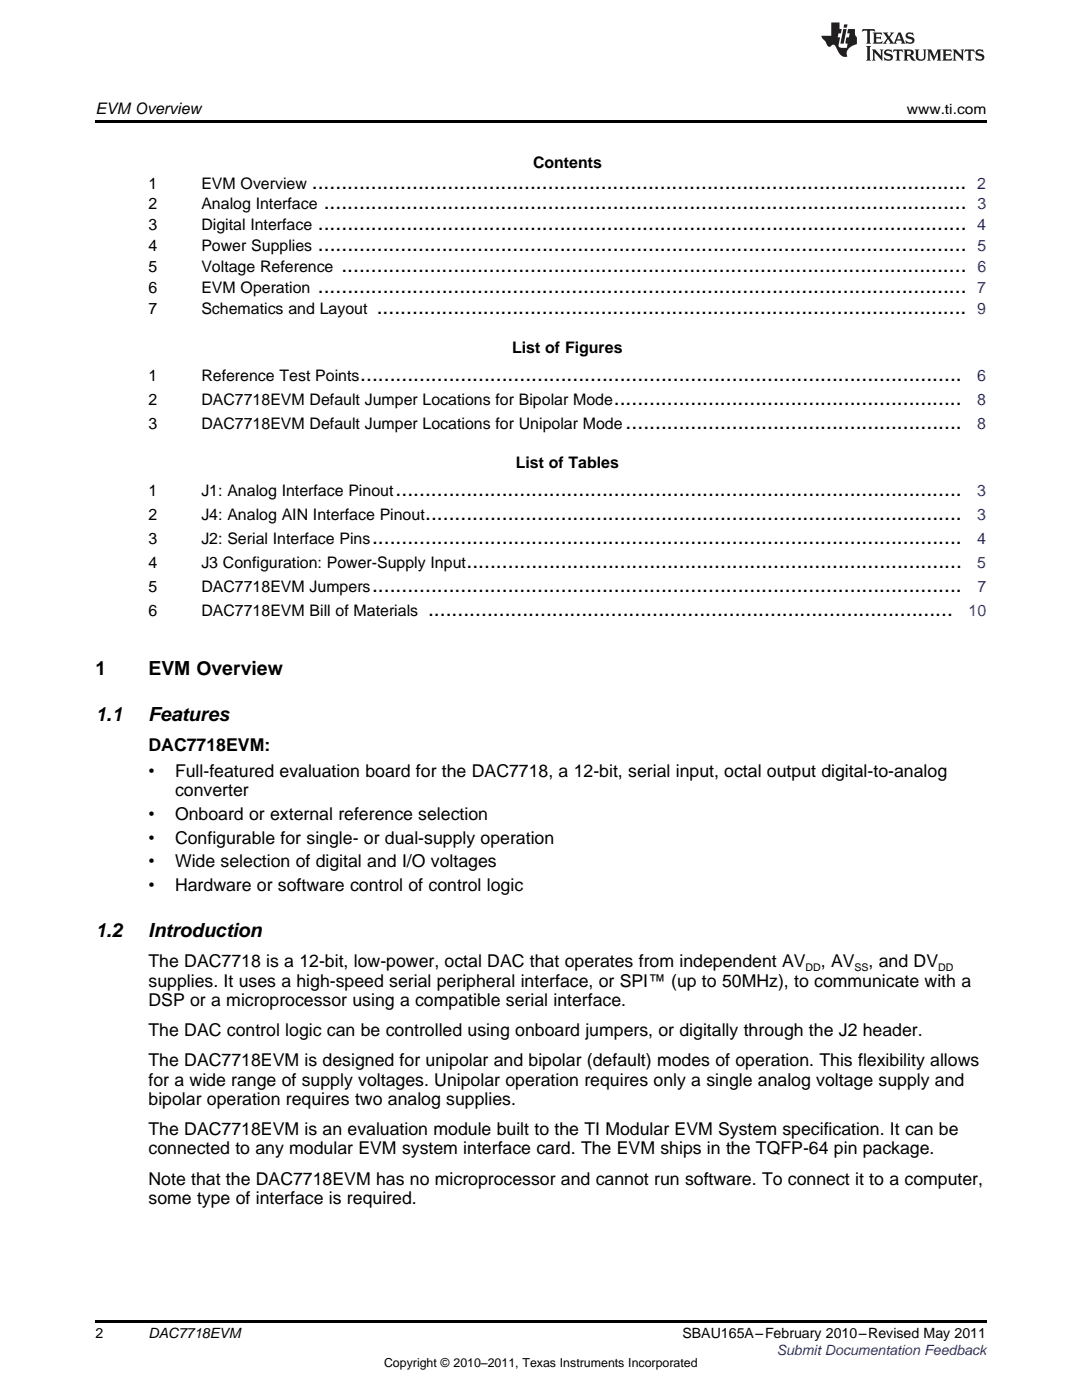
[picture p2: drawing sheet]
<svg xmlns="http://www.w3.org/2000/svg" width="216mm" height="279mm" viewBox="0 0 216 279" stroke-linecap="round" stroke-linejoin="round" font-family="sans-serif">
<defs><g id="words">
<g font-size="4.2">
<text x="62.2" y="37.6">...............................................................................................................</text>
<text x="64.6" y="41.8">.............................................................................................................</text>
<text x="63.4" y="46">..............................................................................................................</text>
<text x="63.4" y="50.1">..............................................................................................................</text>
<text x="63.4" y="58.5">..............................................................................................................</text>
<text x="68.1" y="54.3">..........................................................................................................</text>
<text x="75.2" y="62.6">....................................................................................................</text>
<text x="71.9" y="76">......................................................................................................</text>
<text x="122.5" y="80.8">...........................................................</text>
<text x="124.8" y="85.6">.........................................................</text>
<text x="78.9" y="99">................................................................................................</text>
<text x="84.8" y="103.8">...........................................................................................</text>
<text x="74.2" y="108.6">....................................................................................................</text>
<text x="93.1" y="113.4">....................................................................................</text>
<text x="74.2" y="118.2">....................................................................................................</text>
<text x="85.4" y="123">.........................................................................................</text>
</g>
<g font-size="3.9">
<text x="19" y="134.7">1</text>
<text x="29.6" y="134.7">EVM Overview</text>
<text x="19" y="143.9">1.1</text>
<text x="29.6" y="143.9">Features</text>
<text x="19" y="187">1.2</text>
<text x="29.6" y="187">Introduction</text>
</g>
<g font-size="3.5">
<text x="29.6" y="149.9">DAC7718EVM:</text>
<text x="29.6" y="155">•</text>
<text x="34.9" y="155">Full-featured evaluation board for the DAC7718, a 12-bit, serial input, octal output digital-to-analog</text>
<text x="34.9" y="158.9">converter</text>
<text x="29.6" y="163.7">•</text>
<text x="34.9" y="163.7">Onboard or external reference selection</text>
<text x="29.6" y="168.4">•</text>
<text x="29.6" y="173.1">•</text>
<text x="34.9" y="168.4">Configurable for single- or dual-supply operation</text>
<text x="34.9" y="173.1">Wide selection of digital and I/O voltages</text>
<text x="29.6" y="177.8">•</text>
<text x="34.9" y="177.8">Hardware or software control of control logic</text>
<text x="29.6" y="193">The DAC7718 is a 12-bit, low-power, octal DAC that operates from independent AV</text>
<text x="29.6" y="196.9">supplies. It uses a high-speed serial peripheral interface, or SPI™ (up to 50MHz), to communicate with a</text>
<text x="163.8" y="193">, AV</text>
<text x="173.3" y="193">, and DV</text>
<text x="29.6" y="200.8">DSP or a microprocessor using a compatible serial interface.</text>
<text x="29.6" y="206.8">The DAC control logic can be controlled using onboard jumpers, or digitally through the J2 header.</text>
<text x="29.6" y="212.8">The DAC7718EVM is designed for unipolar and bipolar (default) modes of operation. This flexibility allows</text>
<text x="29.6" y="216.6">for a wide range of supply voltages. Unipolar operation requires only a single analog voltage supply and</text>
<text x="29.6" y="220.5">bipolar operation requires two analog supplies.</text>
<text x="29.6" y="226.5">The DAC7718EVM is an evaluation module built to the TI Modular EVM System specification. It can be</text>
<text x="29.6" y="230.4">connected to any modular EVM system interface card. The EVM ships in the TQFP-64 pin package.</text>
<text x="29.6" y="236.4">Note that the DAC7718EVM has no microprocessor and cannot run software. To connect it to a computer,</text>
<text x="29.6" y="240.3">some type of interface is required.</text>
</g>
<g font-size="3.2">
<text x="19" y="22.7">EVM Overview</text>
<text x="106.4" y="33.6">Contents</text>
<text x="29.6" y="37.6">1</text>
<text x="29.6" y="41.8">2</text>
<text x="40.2" y="37.6">EVM Overview</text>
<text x="40.2" y="41.8">Analog Interface</text>
<text x="29.6" y="46">3</text>
<text x="40.2" y="46">Digital Interface</text>
<text x="29.6" y="50.1">4</text>
<text x="40.2" y="50.1">Power Supplies</text>
<text x="29.6" y="54.3">5</text>
<text x="29.6" y="58.5">6</text>
<text x="40.2" y="54.3">Voltage Reference</text>
<text x="40.2" y="58.5">EVM Operation</text>
<text x="29.6" y="62.6">7</text>
<text x="40.2" y="62.6">Schematics and Layout</text>
<text x="102.2" y="70.5">List of Figures</text>
<text x="29.6" y="76">1</text>
<text x="40.2" y="76">Reference Test Points</text>
<text x="29.6" y="80.8">2</text>
<text x="40.2" y="80.8">DAC7718EVM Default Jumper Locations for Bipolar Mode</text>
<text x="29.6" y="85.6">3</text>
<text x="40.2" y="85.6">DAC7718EVM Default Jumper Locations for Unipolar Mode</text>
<text x="102.9" y="93.5">List of Tables</text>
<text x="29.6" y="99">1</text>
<text x="40.2" y="99">J1: Analog Interface Pinout</text>
<text x="29.6" y="103.8">2</text>
<text x="40.2" y="103.8">J4: Analog AIN Interface Pinout</text>
<text x="29.6" y="108.6">3</text>
<text x="29.6" y="113.4">4</text>
<text x="40.2" y="108.6">J2: Serial Interface Pins</text>
<text x="40.2" y="113.4">J3 Configuration: Power-Supply Input</text>
<text x="29.6" y="118.2">5</text>
<text x="40.2" y="118.2">DAC7718EVM Jumpers</text>
<text x="29.6" y="123">6</text>
<text x="40.2" y="123">DAC7718EVM Bill of Materials</text>
</g>
<g font-size="3.2" fill="#00f">
<text x="195" y="37.6">2</text>
<text x="195" y="41.8">3</text>
<text x="195" y="46">4</text>
<text x="195" y="50.1">5</text>
<text x="195" y="58.5">7</text>
<text x="195" y="54.3">6</text>
<text x="195" y="62.6">9</text>
<text x="195" y="76">6</text>
<text x="195" y="80.8">8</text>
<text x="195" y="85.6">8</text>
<text x="195" y="99">3</text>
<text x="195" y="103.8">3</text>
<text x="195" y="108.6">4</text>
<text x="195" y="113.4">5</text>
<text x="195" y="118.2">7</text>
<text x="193.3" y="123">10</text>
</g>
<g font-size="2.8">
<text x="181" y="22.7">www.ti.com</text>
<text x="19" y="267">2</text>
<text x="29.6" y="267.1">DAC7718EVM</text>
<text x="136.2" y="267.1">SBAU165A–February 2010–Revised May 2011</text>
</g>
<text font-size="2.8" fill="#00f" x="155" y="270.4">Submit Documentation Feedback</text>
<text font-size="2.5" x="76.6" y="272.7">Copyright © 2010–2011, Texas Instruments Incorporated</text>
<g font-size="2.1">
<text x="160.7" y="193.7">DD</text>
<text x="170.5" y="193.7">SS</text>
<text x="187.2" y="193.7">DD</text>
</g>
</g></defs>
<g fill="#231f20">
<path d="M172.1 5.8l-.1 .6 .5-.3h.5v.2v2.1l-.2 .3h1l-.2-.3v-2.1v-.2h.6l.4 .3-.1-.6zM174.1 6.5l.3 .4v1.5l-.3 .3h1.9l.1-.5a1.04 1.04 0 0 1-1.3 .1v-.6h.6l.4 .2v-.7l-.4 .2h-.6l.1-.6h.7l.4 .2-.1-.5zM176.1 6.5l.9 1.1-.9 1.1h.8l-.1-.2 .4-.7 .4 .7-.2 .2h1.6l-.2-.2 .1-.4h.9l.2 .4-.2 .2h.9l-.2-.3-.8-1.9h-.5l-.9 2.1-.7-1.1 .8-1h-.8l.1 .3-.3 .5-.4-.6 .2-.2zM179.4 6.9l.3 .9h-.7zM180.9 6.6a.63 .63 0 0 0-.2 .7 .63 .63 0 0 0 .6 .4l.6 .2 .1 .2a.75 .75 0 0 1-.7 .4 .75 .75 0 0 1-.6-.5l.1 .7 .2-.1a1.11 1.11 0 0 0 1.5-.5 1.13 1.13 0 0 0-1.3-.9l-.1-.3a1.04 1.04 0 0 1 1.2 .2l-.1-.6-.2 .1-.5-.1zM172.8 9.2l.3 .3v2.2l-.3 .4h1l-.2-.4v-2.2l.2-.3zM174 9.9l.2 .3v1.5l-.2 .4h.7l-.2-.4v-1.3l1.6 1.7v-1.9l.2-.3h-.7l.2 .3v.9l-1.2-1.2zM176.6 10a.62 .62 0 0 0-.2 .7 .62 .62 0 0 0 .6 .4l.6 .2 .1 .2a.76 .76 0 0 1-.7 .4 .76 .76 0 0 1-.6-.5l.1 .7 .1-.1a1.11 1.11 0 0 0 1.6-.6 1.13 1.13 0 0 0-1.3-.8l-.1-.3a1.04 1.04 0 0 1 1.2 .1l-.1-.5-.2 .1-.5-.2zM178.3 9.9l-.1 .6a.61 .61 0 0 1 .7-.3v1.5l-.2 .4h1l-.3-.4v-1.5a.63 .63 0 0 1 .8 .3l-.1-.6zM180.3 9.9l.2 .3v1.5l-.2 .4h.9l-.2-.2v-.7l.6 .2a.76 .76 0 0 0 1.1 .6l-1-.9a.58 .58 0 0 0 .6-.6 .58 .58 0 0 0-.5-.6zM181 10.2l.1-.1a.45 .45 0 0 1 .6 .1 .45 .45 0 0 1 .1 .5l-.8 .2zM182.5 9.9l.2 .2a2.17 2.17 0 0 0 .4 1.9 .99 .99 0 0 0 1.6-.7v-1.1l.2-.3h-.8l.2 .2a1.92 1.92 0 0 1-.2 1.7 .6 .6 0 0 1-.9-.5v-1.1l.2-.3zM185 9.9l.2 .3v1.5l-.2 .4h.7l-.2-.4v-1.4l.8 1.8 .8-1.8v1.4l-.2 .4h1l-.3-.4v-1.5l.3-.3h-.8l-.7 1.4-.6-1.4zM188 9.9l.2 .3v1.5l-.2 .4h1.8l.2-.6a1.04 1.04 0 0 1-1.3 .2v-.6h.6l.4 .1v-.6l-.4 .2h-.6l.1-.6h.7l.4 .2-.1-.5zM190.1 9.9l.2 .3v1.5l-.2 .4h.7l-.2-.4v-1.3l1.6 1.7v-1.9l.2-.3h-.7l.2 .3v.9l-1.1-1.2zM192.6 9.9l-.1 .6a.61 .61 0 0 1 .7-.3v1.5l-.2 .4h.9l-.2-.4v-1.5a.63 .63 0 0 1 .8 .3l-.2-.6zM194.9 10a.62 .62 0 0 0-.2 .7 .62 .62 0 0 0 .6 .4l.5 .2 .2 .2a.76 .76 0 0 1-.7 .4 .76 .76 0 0 1-.7-.5l.2 .7 .1-.1a1.11 1.11 0 0 0 1.5-.6 1.13 1.13 0 0 0-1.2-.8l-.1-.3a1.04 1.04 0 0 1 1.2 .1l-.2-.5-.2 .1-.5-.2z"/>
<path d="M165.9 4.5v2.6h-2l.1 .4 .8 .9a.91 .91 0 0 0 .9 .9 .56 .56 0 0 1 .5-.4 .56 .56 0 0 1 .5 .3l.4 .8a1.53 1.53 0 0 0 2 1.3 1.54 1.54 0 0 1 1-2.1l.9-.4-.1-1.4a1.52 1.52 0 0 1-.3-1.6h-1.4l-.2 .9h.5l-.1 .8h-.5l-.2 .9v.2l.4 .1-.1 .9a1.93 1.93 0 0 1-1.7-.3l.3-1.8h-.4l.1-.8h.5l.2-.9h-.5v-1.3zM168.3 5.8l-.6 2.9h.7l.5-2.9zM168.4 4.9l-.1 .6h.7l.1-.6z"/>
</g>
<path d="M19 24h177.8v.6h-177.8zM19 263.5h177.8v.6h-177.8z" fill="#000"/>
<use href="#words"/>
</svg>
